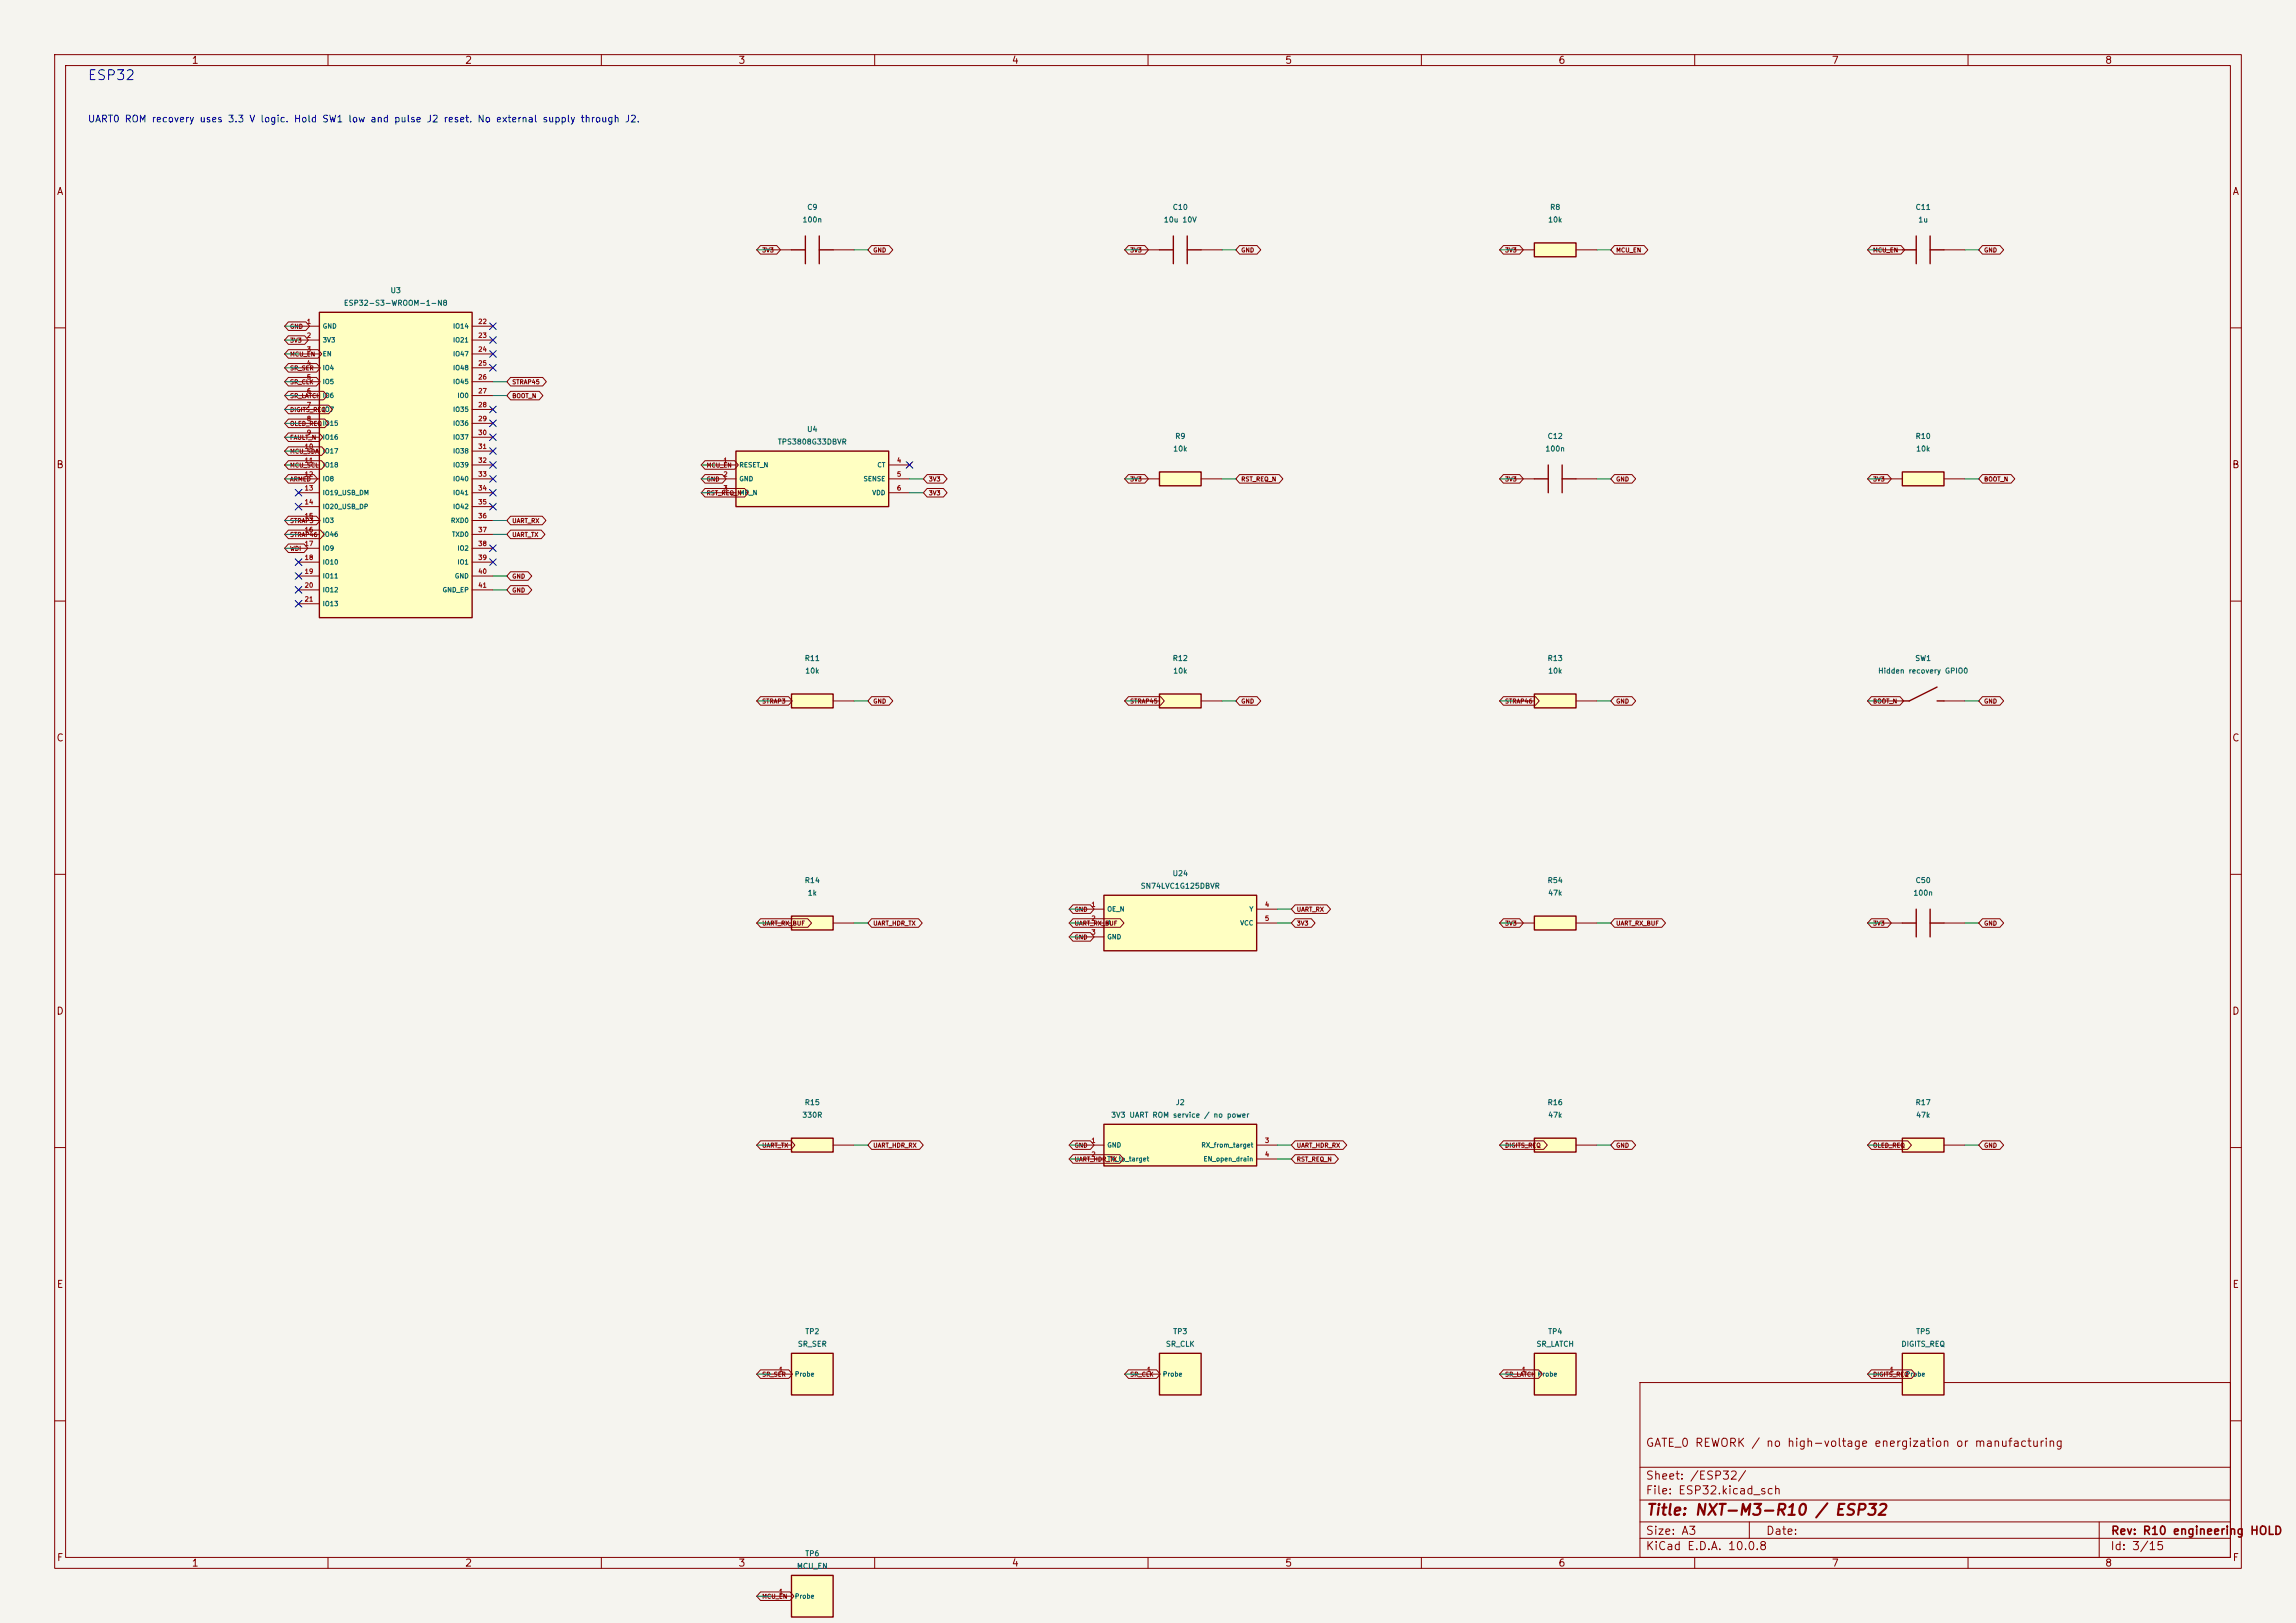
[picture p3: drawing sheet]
<svg xmlns="http://www.w3.org/2000/svg" width="420mm" height="297mm" viewBox="0 0 420 297" stroke-linecap="round" stroke-linejoin="round" font-family="sans-serif">
<defs><g id="words">
<text font-size="2" fill="#840000" x="301" y="277.8">Title: NXT-M3-R10 / ESP32</text>
<text font-size="1.8" fill="#0000c2" x="15.9" y="15.1">ESP32</text>
<g font-size="1.5" fill="#840000">
<text x="300.9" y="265.1">GATE_0 REWORK / no high-voltage energization or manufacturing</text>
<text x="300.9" y="273.8">File: ESP32.kicad_sch</text>
<text x="300.9" y="271.1">Sheet: /ESP32/</text>
<text x="300.9" y="281.2">Size: A3</text>
<text x="322.9" y="281.2">Date:</text>
<text x="386" y="281.2">Rev: R10 engineering HOLD</text>
<text x="300.9" y="284">KiCad E.D.A. 10.0.8</text>
<text x="385.9" y="284">Id: 3/15</text>
</g>
<g font-size="1.3" fill="#840000">
<text x="35" y="12">1</text>
<text x="85" y="12">2</text>
<text x="135" y="12">3</text>
<text x="185" y="12">4</text>
<text x="235" y="12">5</text>
<text x="285" y="12">6</text>
<text x="335" y="12">7</text>
<text x="385" y="12">8</text>
<text x="10.3" y="36">A</text>
<text x="408.3" y="36">A</text>
<text x="10.2" y="86">B</text>
<text x="408.2" y="86">B</text>
<text x="10.2" y="136">C</text>
<text x="408.2" y="136">C</text>
<text x="10.2" y="186">D</text>
<text x="408.2" y="186">D</text>
<text x="10.3" y="236">E</text>
<text x="408.3" y="236">E</text>
<text x="10.3" y="286">F</text>
<text x="35" y="287">1</text>
<text x="85" y="287">2</text>
<text x="135" y="287">3</text>
<text x="185" y="287">4</text>
<text x="235" y="287">5</text>
<text x="285" y="287">6</text>
<text x="335" y="287">7</text>
<text x="385" y="287">8</text>
<text x="408.3" y="286">F</text>
</g>
<text font-size="1.3" fill="#0000c2" x="16" y="22.7">UART0 ROM recovery uses 3.3 V logic. Hold SW1 low and pulse J2 reset. No external supply through J2.</text>
<g font-size="1" fill="#006464">
<text x="146.7" y="40.9">100n</text>
<text x="147.6" y="38.6">C9</text>
<text x="212.8" y="40.9">10u 10V</text>
<text x="214.4" y="38.6">C10</text>
<text x="283.1" y="40.9">10k</text>
<text x="283.5" y="38.6">R8</text>
<text x="350.3" y="38.6">C11</text>
<text x="350.8" y="40.9">1u</text>
<text x="71.3" y="53.9">U3</text>
<text x="62.8" y="56.2">ESP32-S3-WROOM-1-N8</text>
<text x="142.2" y="81.6">TPS3808G33DBVR</text>
<text x="147.5" y="79.3">U4</text>
<text x="214.5" y="82.8">10k</text>
<text x="214.9" y="80.5">R9</text>
<text x="282.6" y="82.8">100n</text>
<text x="283" y="80.5">C12</text>
<text x="350.3" y="80.5">R10</text>
<text x="350.4" y="82.8">10k</text>
<text x="147.1" y="121.2">R11</text>
<text x="147.2" y="123.5">10k</text>
<text x="214.4" y="121.2">R12</text>
<text x="214.5" y="123.5">10k</text>
<text x="283" y="121.2">R13</text>
<text x="283.1" y="123.5">10k</text>
<text x="343.5" y="123.5">Hidden recovery GPIO0</text>
<text x="350.2" y="121.2">SW1</text>
<text x="147.1" y="161.8">R14</text>
<text x="214.4" y="160.5">U24</text>
<text x="283" y="161.8">R54</text>
<text x="350.3" y="161.8">C50</text>
<text x="147.7" y="164.1">1k</text>
<text x="208.6" y="162.8">SN74LVC1G125DBVR</text>
<text x="283.1" y="164.1">47k</text>
<text x="349.9" y="164.1">100n</text>
<text x="147.1" y="202.5">R15</text>
<text x="215" y="202.5">J2</text>
<text x="283" y="202.5">R16</text>
<text x="350.3" y="202.5">R17</text>
<text x="146.7" y="204.8">330R</text>
<text x="203.2" y="204.8">3V3 UART ROM service / no power</text>
<text x="283.1" y="204.8">47k</text>
<text x="350.4" y="204.8">47k</text>
<text x="147.2" y="244.4">TP2</text>
<text x="214.5" y="244.4">TP3</text>
<text x="283.1" y="244.4">TP4</text>
<text x="350.4" y="244.4">TP5</text>
<text x="145.8" y="246.7">SR_SER</text>
<text x="213.2" y="246.7">SR_CLK</text>
<text x="281" y="246.7">SR_LATCH</text>
<text x="347.7" y="246.7">DIGITS_REQ</text>
<text x="145.7" y="287.3">MCU_EN</text>
<text x="147.2" y="285">TP6</text>
</g>
<g font-size=".8" fill="#840000">
<text x="139.3" y="46.4">3V3</text>
<text x="159.6" y="46.4">GND</text>
<text x="206.6" y="46.4">3V3</text>
<text x="227" y="46.4">GND</text>
<text x="275.2" y="46.4">3V3</text>
<text x="295.5" y="46.4">MCU_EN</text>
<text x="342.5" y="46.4">MCU_EN</text>
<text x="362.8" y="46.4">GND</text>
<text x="53" y="60.3">GND</text>
<text x="53" y="62.9">3V3</text>
<text x="53" y="65.4">MCU_EN</text>
<text x="53" y="68">SR_SER</text>
<text x="53" y="70.5">SR_CLK</text>
<text x="93.6" y="70.5">STRAP45</text>
<text x="53" y="73">SR_LATCH IO6</text>
<text x="53" y="75.6">DIGITS_REQ</text>
<text x="93.6" y="73">BOOT_N</text>
<text x="53" y="78.1">OLED_REQIO15</text>
<text x="53" y="80.7">FAULT_N</text>
<text x="53" y="83.2">MCU_SDA</text>
<text x="53" y="85.7">MCU_SCL</text>
<text x="53" y="88.3">ARMED</text>
<text x="129.2" y="85.7">MCU_EN</text>
<text x="129.2" y="88.3">GND</text>
<text x="169.8" y="88.3">3V3</text>
<text x="206.6" y="88.3">3V3</text>
<text x="227" y="88.3">RST_REQ_N</text>
<text x="275.2" y="88.3">3V3</text>
<text x="295.5" y="88.3">GND</text>
<text x="342.5" y="88.3">3V3</text>
<text x="362.8" y="88.3">BOOT_N</text>
<text x="53" y="95.9">STRAP3</text>
<text x="93.6" y="95.9">UART_RX</text>
<text x="129.2" y="90.8">RST_REQ_N</text>
<text x="169.8" y="90.8">3V3</text>
<text x="53" y="98.4">STRAP46</text>
<text x="53" y="101">WDI</text>
<text x="93.6" y="98.4">UART_TX</text>
<text x="93.6" y="106.1">GND</text>
<text x="93.6" y="108.6">GND</text>
<text x="139.3" y="128.9">STRAP3</text>
<text x="159.6" y="128.9">GND</text>
<text x="206.6" y="128.9">STRAP45</text>
<text x="227" y="128.9">GND</text>
<text x="275.2" y="128.9">STRAP46</text>
<text x="295.5" y="128.9">GND</text>
<text x="342.5" y="128.9">BOOT_N</text>
<text x="362.8" y="128.9">GND</text>
<text x="196.5" y="167">GND</text>
<text x="237.1" y="167">UART_RX</text>
<text x="139.3" y="169.6">UART_RX_BUF</text>
<text x="159.6" y="169.6">UART_HDR_TX</text>
<text x="196.5" y="172.1">GND</text>
<text x="196.5" y="169.6">UART_RX_BUF</text>
<text x="237.1" y="169.6">3V3</text>
<text x="275.2" y="169.6">3V3</text>
<text x="295.5" y="169.6">UART_RX_BUF</text>
<text x="342.5" y="169.6">3V3</text>
<text x="362.8" y="169.6">GND</text>
<text x="139.3" y="210.2">UART_TX</text>
<text x="159.6" y="210.2">UART_HDR_RX</text>
<text x="196.5" y="212.7">UART_HDR_TX</text>
<text x="196.5" y="210.2">GND</text>
<text x="237.1" y="210.2">UART_HDR_RX</text>
<text x="237.1" y="212.7">RST_REQ_N</text>
<text x="275.2" y="210.2">DIGITS_REQ</text>
<text x="295.5" y="210.2">GND</text>
<text x="342.5" y="210.2">OLED_REQ</text>
<text x="362.8" y="210.2">GND</text>
<text x="139.3" y="252.1">SR_SER</text>
<text x="206.6" y="252.1">SR_CLK</text>
<text x="275.2" y="252.1">SR_LATCH Probe</text>
<text x="342.5" y="252.1">DIGITS_REQ</text>
<text x="139.3" y="292.7">MCU_EN</text>
</g>
<g font-size=".8" fill="#a90000">
<text x="56" y="59.5">1</text>
<text x="87.4" y="59.5">22</text>
<text x="56" y="62">2</text>
<text x="56" y="64.6">3</text>
<text x="87.4" y="62">23</text>
<text x="87.4" y="64.6">24</text>
<text x="56" y="67.1">4</text>
<text x="56" y="69.6">5</text>
<text x="87.4" y="67.1">25</text>
<text x="87.4" y="69.6">26</text>
<text x="56" y="72.2">6</text>
<text x="56" y="74.7">7</text>
<text x="56" y="77.3">8</text>
<text x="87.4" y="72.2">27</text>
<text x="87.4" y="74.7">28</text>
<text x="87.4" y="77.3">29</text>
<text x="55.6" y="82.3">10</text>
<text x="56" y="79.8">9</text>
<text x="87.4" y="79.8">30</text>
<text x="87.4" y="82.3">31</text>
<text x="55.6" y="84.9">11</text>
<text x="55.6" y="87.4">12</text>
<text x="55.6" y="90">13</text>
<text x="87.4" y="84.9">32</text>
<text x="87.4" y="87.4">33</text>
<text x="87.4" y="90">34</text>
<text x="132.2" y="84.9">1</text>
<text x="132.2" y="87.4">2</text>
<text x="132.2" y="90">3</text>
<text x="164" y="84.9">4</text>
<text x="164" y="87.4">5</text>
<text x="164" y="90">6</text>
<text x="55.6" y="92.5">14</text>
<text x="55.6" y="95">15</text>
<text x="87.4" y="92.5">35</text>
<text x="87.4" y="95">36</text>
<text x="55.6" y="97.6">16</text>
<text x="55.6" y="100.1">17</text>
<text x="87.4" y="97.6">37</text>
<text x="87.4" y="100.1">38</text>
<text x="55.6" y="102.7">18</text>
<text x="55.6" y="105.2">19</text>
<text x="55.6" y="107.7">20</text>
<text x="87.4" y="102.7">39</text>
<text x="87.4" y="105.2">40</text>
<text x="87.4" y="107.7">41</text>
<text x="55.6" y="110.3">21</text>
<text x="199.5" y="166.2">1</text>
<text x="231.3" y="166.2">4</text>
<text x="199.5" y="168.7">2</text>
<text x="199.5" y="171.2">3</text>
<text x="231.3" y="168.7">5</text>
<text x="199.5" y="209.3">1</text>
<text x="231.3" y="209.3">3</text>
<text x="199.5" y="211.9">2</text>
<text x="231.3" y="211.9">4</text>
<text x="142.4" y="251.2">1</text>
<text x="209.7" y="251.2">1</text>
<text x="278.3" y="251.2">1</text>
<text x="345.6" y="251.2">1</text>
<text x="142.4" y="291.9">1</text>
</g>
<g font-size=".8" fill="#006464">
<text x="58.9" y="60.3">GND</text>
<text x="58.9" y="62.9">3V3</text>
<text x="58.9" y="65.4">EN</text>
<text x="82.8" y="60.3">IO14</text>
<text x="82.8" y="62.9">IO21</text>
<text x="82.8" y="65.4">IO47</text>
<text x="58.9" y="67.9">IO4</text>
<text x="58.9" y="70.5">IO5</text>
<text x="82.8" y="67.9">IO48</text>
<text x="82.8" y="70.5">IO45</text>
<text x="58.9" y="75.6">IO7</text>
<text x="82.8" y="75.6">IO35</text>
<text x="83.6" y="73">IO0</text>
<text x="58.9" y="80.6">IO16</text>
<text x="58.9" y="83.2">IO17</text>
<text x="82.8" y="78.1">IO36</text>
<text x="82.8" y="80.6">IO37</text>
<text x="82.8" y="83.2">IO38</text>
<text x="58.9" y="85.7">IO18</text>
<text x="58.9" y="88.3">IO8</text>
<text x="82.8" y="85.7">IO39</text>
<text x="82.8" y="88.3">IO40</text>
<text x="135.1" y="85.7">RESET_N</text>
<text x="135.1" y="88.3">GND</text>
<text x="157.9" y="88.3">SENSE</text>
<text x="160.4" y="85.7">CT</text>
<text x="58.9" y="90.8">IO19_USB_DM</text>
<text x="58.9" y="93.3">IO20_USB_DP</text>
<text x="58.9" y="95.9">IO3</text>
<text x="82.4" y="95.9">RXD0</text>
<text x="82.8" y="90.8">IO41</text>
<text x="82.8" y="93.3">IO42</text>
<text x="135.1" y="90.8">MR_N</text>
<text x="159.5" y="90.8">VDD</text>
<text x="58.9" y="98.4">IO46</text>
<text x="58.9" y="101">IO9</text>
<text x="82.6" y="98.4">TXD0</text>
<text x="83.6" y="101">IO2</text>
<text x="58.9" y="103.5">IO10</text>
<text x="58.9" y="106">IO11</text>
<text x="83.1" y="106">GND</text>
<text x="83.6" y="103.5">IO1</text>
<text x="58.9" y="108.6">IO12</text>
<text x="58.9" y="111.1">IO13</text>
<text x="80.9" y="108.6">GND_EP</text>
<text x="202.5" y="167">OE_N</text>
<text x="228.5" y="167">Y</text>
<text x="202.5" y="169.5">A</text>
<text x="202.5" y="172.1">GND</text>
<text x="226.8" y="169.5">VCC</text>
<text x="202.5" y="210.2">GND</text>
<text x="202.5" y="212.7">TX_to_target</text>
<text x="219.7" y="210.2">RX_from_target</text>
<text x="220.1" y="212.7">EN_open_drain</text>
<text x="145.3" y="252.1">Probe</text>
<text x="212.6" y="252.1">Probe</text>
<text x="348.5" y="252.1">Probe</text>
<text x="145.3" y="292.7">Probe</text>
</g>
</g></defs>
<path d="M0 0h420v297h-420z" fill="#f5f4ef" stroke="#f5f4ef" stroke-width=".18"/>
<g fill="none" stroke="#840000" stroke-width=".18">
<path d="M10 10h400v277h-400zM12 12h396v273h-396zM60 10v2M110 10v2M160 10v2M210 10v2M260 10v2M310 10v2M360 10v2M10 60h2M408 60h2M10 110h2"/>
<path d="M408 110h2M344.2 128.3h3.8M355.6 128.3h3.8M10 160h2M408 160h2M10 210h2M408 210h2M300 253h108v32h-108zM10 260h2M300 278.5h108M300 274.5h108M300 268.5h108"/>
<path d="M320 278.5v3M384 278.5v6.5M408 260h2M60 285v2M110 285v2M160 285v2M210 285v2M260 285v2M300 281.5h108M310 285v2M360 285v2"/>
</g>
<path d="M354.3 125.7l-5.1 2.6h-1.2M354.3 128.3h1.3" fill="none" stroke="#840000" stroke-width=".25"/>
<path d="M212.1 86.4h7.6v2.5h-7.6z" fill="#ffffc2"/>
<path d="M212.1 86.4h7.6v2.5h-7.6z" fill="none" stroke="#840000" stroke-width=".25"/>
<path d="M208.3 87.6h3.8M219.7 87.6h3.8" fill="none" stroke="#840000" stroke-width=".18"/>
<path d="M144.8 247.6h7.6v7.7h-7.6z" fill="#ffffc2"/>
<path d="M212.1 45.7h2.5M214.6 43.2v5.1M217.2 45.7h2.5M217.2 43.2v5.1M144.8 247.6h7.6v7.7h-7.6z" fill="none" stroke="#840000" stroke-width=".25"/>
<path d="M208.3 45.7h3.8M219.7 45.7h3.8M141 251.5h3.8" fill="none" stroke="#840000" stroke-width=".18"/>
<path d="M212.1 247.6h7.6v7.7h-7.6z" fill="#ffffc2"/>
<path d="M212.1 247.6h7.6v7.7h-7.6z" fill="none" stroke="#840000" stroke-width=".25"/>
<path d="M208.3 251.5h3.8" fill="none" stroke="#840000" stroke-width=".18"/>
<path d="M280.7 44.5h7.6v2.5h-7.6z" fill="#ffffc2"/>
<path d="M280.7 44.5h7.6v2.5h-7.6z" fill="none" stroke="#840000" stroke-width=".25"/>
<path d="M276.9 45.7h3.8M288.3 45.7h3.8" fill="none" stroke="#840000" stroke-width=".18"/>
<path d="M144.8 288.3h7.6v7.6h-7.6z" fill="#ffffc2"/>
<path d="M144.8 288.3h7.6v7.6h-7.6z" fill="none" stroke="#840000" stroke-width=".25"/>
<path d="M141 292.1h3.8" fill="none" stroke="#840000" stroke-width=".18"/>
<path d="M280.7 127h7.6v2.5h-7.6z" fill="#ffffc2"/>
<path d="M280.7 127h7.6v2.5h-7.6z" fill="none" stroke="#840000" stroke-width=".25"/>
<path d="M276.9 128.3h3.8M288.3 128.3h3.8" fill="none" stroke="#840000" stroke-width=".18"/>
<path d="M144.8 208.3h7.6v2.5h-7.6z" fill="#ffffc2"/>
<path d="M144.8 208.3h7.6v2.5h-7.6z" fill="none" stroke="#840000" stroke-width=".25"/>
<path d="M141 209.6h3.8M152.4 209.6h3.8" fill="none" stroke="#840000" stroke-width=".18"/>
<path d="M144.8 167.6h7.6v2.6h-7.6z" fill="#ffffc2"/>
<path d="M144.8 167.6h7.6v2.6h-7.6z" fill="none" stroke="#840000" stroke-width=".25"/>
<path d="M141 168.9h3.8M152.4 168.9h3.8" fill="none" stroke="#840000" stroke-width=".18"/>
<path d="M144.8 127h7.6v2.5h-7.6z" fill="#ffffc2"/>
<path d="M144.8 127h7.6v2.5h-7.6z" fill="none" stroke="#840000" stroke-width=".25"/>
<path d="M141 128.3h3.8M152.4 128.3h3.8" fill="none" stroke="#840000" stroke-width=".18"/>
<path d="M280.7 167.6h7.6v2.6h-7.6z" fill="#ffffc2"/>
<path d="M280.7 167.6h7.6v2.6h-7.6z" fill="none" stroke="#840000" stroke-width=".25"/>
<path d="M276.9 168.9h3.8M288.3 168.9h3.8" fill="none" stroke="#840000" stroke-width=".18"/>
<path d="M212.1 127h7.6v2.5h-7.6z" fill="#ffffc2"/>
<path d="M212.1 127h7.6v2.5h-7.6z" fill="none" stroke="#840000" stroke-width=".25"/>
<path d="M208.3 128.3h3.8M219.7 128.3h3.8" fill="none" stroke="#840000" stroke-width=".18"/>
<path d="M348 86.4h7.6v2.5h-7.6z" fill="#ffffc2"/>
<path d="M348 86.4h7.6v2.5h-7.6z" fill="none" stroke="#840000" stroke-width=".25"/>
<path d="M344.2 87.6h3.8M355.6 87.6h3.8" fill="none" stroke="#840000" stroke-width=".18"/>
<path d="M348 247.6h7.6v7.7h-7.6z" fill="#ffffc2"/>
<path d="M348 247.6h7.6v7.7h-7.6z" fill="none" stroke="#840000" stroke-width=".25"/>
<path d="M344.2 251.5h3.8" fill="none" stroke="#840000" stroke-width=".18"/>
<path d="M280.7 208.3h7.6v2.5h-7.6z" fill="#ffffc2"/>
<path d="M280.7 208.3h7.6v2.5h-7.6z" fill="none" stroke="#840000" stroke-width=".25"/>
<path d="M276.9 209.6h3.8M288.3 209.6h3.8" fill="none" stroke="#840000" stroke-width=".18"/>
<path d="M348 208.3h7.6v2.5h-7.6z" fill="#ffffc2"/>
<path d="M348 208.3h7.6v2.5h-7.6z" fill="none" stroke="#840000" stroke-width=".25"/>
<path d="M344.2 209.6h3.8M355.6 209.6h3.8" fill="none" stroke="#840000" stroke-width=".18"/>
<path d="M134.6 82.6h28v10.1h-28z" fill="#ffffc2"/>
<path d="M348 45.7h2.5M350.5 43.2v5.1M353.1 45.7h2.5M353.1 43.2v5.1M134.6 82.6h28v10.1h-28z" fill="none" stroke="#840000" stroke-width=".25"/>
<path d="M344.2 45.7h3.8M355.6 45.7h3.8M130.8 85.1h3.8M130.8 87.6h3.8M130.8 90.2h3.8M162.6 85.1h3.8M162.6 87.6h3.8M162.6 90.2h3.8" fill="none" stroke="#840000" stroke-width=".18"/>
<path d="M201.9 205.7h28v7.7h-28z" fill="#ffffc2"/>
<path d="M280.7 87.6h2.5M283.2 85.1v5.1M285.7 87.6h2.6M285.7 85.1v5.1M348 168.9h2.5M350.5 166.4v5.1M353.1 168.9h2.5M353.1 166.4v5.1M201.9 205.7h28v7.7h-28z" fill="none" stroke="#840000" stroke-width=".25"/>
<path d="M276.9 87.6h3.8M288.3 87.6h3.8M344.2 168.9h3.8M355.6 168.9h3.8M198.1 209.6h3.8M198.1 212.1h3.8M229.9 209.6h3.8M229.9 212.1h3.8" fill="none" stroke="#840000" stroke-width=".18"/>
<path d="M280.7 247.6h7.6v7.7h-7.6z" fill="#ffffc2"/>
<path d="M144.8 45.7h2.5M147.3 43.2v5.1M149.9 45.7h2.5M149.9 43.2v5.1M280.7 247.6h7.6v7.7h-7.6z" fill="none" stroke="#840000" stroke-width=".25"/>
<path d="M141 45.7h3.8M152.4 45.7h3.8M276.9 251.5h3.8" fill="none" stroke="#840000" stroke-width=".18"/>
<path d="M201.9 163.8h28v10.2h-28z" fill="#ffffc2"/>
<path d="M201.9 163.8h28v10.2h-28z" fill="none" stroke="#840000" stroke-width=".25"/>
<path d="M198.1 166.4h3.8M198.1 168.9h3.8M198.1 171.5h3.8M229.9 166.4h3.8M229.9 168.9h3.8" fill="none" stroke="#840000" stroke-width=".18"/>
<path d="M58.4 57.2h28v55.8h-28z" fill="#ffffc2"/>
<path d="M58.4 57.2h28v55.8h-28z" fill="none" stroke="#840000" stroke-width=".25"/>
<g fill="none" stroke="#840000" stroke-width=".18">
<path d="M52.8 58.9h3.1l.7 .8-.7 .8h-3.1l-.7-.8zM54.6 59.7h3.8M86.4 59.7h3.8M139.1 44.9h3l.7 .8-.7 .8h-3l-.7-.8zM159.4 44.9h3.2l.7 .8-.7 .8h-3.2l-.7-.8zM206.4 44.9h3l.7 .8-.7 .8h-3l-.7-.8zM226.7 44.9h3.2l.7 .8-.7 .8h-3.2l-.6-.8zM275 44.9h3l.7 .8-.7 .8h-3l-.7-.8zM295.3 44.9h5.4l.7 .8-.7 .8h-5.4l-.7-.8zM342.3 44.9h5.4l.7 .8-.7 .8h-5.4l-.7-.8zM362.6 44.9h3.2l.7 .8-.7 .8h-3.2l-.7-.8zM52.8 61.4h2.9l.7 .8-.7 .8h-2.9l-.7-.8z"/>
<path d="M52.8 64h5.4l.7 .8-.7 .8h-5.4l-.7-.8zM52.8 66.5h5.1l.7 .8-.7 .8h-5.1l-.7-.8zM52.8 69.1h5.1l.7 .8-.7 .7h-5.1l-.7-.7zM52.8 71.6h6.4l.7 .8-.7 .8h-6.4l-.7-.8zM52.8 74.1h7.3l.7 .8-.7 .8h-7.3l-.7-.8zM52.8 76.7h6.6l.7 .8-.7 .8h-6.6l-.7-.8zM52.8 79.2h5.6l.6 .8-.6 .8h-5.6l-.7-.8zM54.6 62.2h3.8M54.6 64.8h3.8M54.6 67.3h3.8M54.6 69.9h3.8M54.6 72.4h3.8"/>
<path d="M54.6 74.9h3.8M54.6 77.5h3.8M86.4 62.2h3.8M86.4 64.8h3.8M86.4 67.3h3.8M86.4 69.9h3.8M86.4 72.4h3.8M86.4 74.9h3.8M86.4 77.5h3.8M93.4 69.1h5.9l.6 .8-.6 .7h-5.9l-.7-.7zM93.4 71.6h5.2l.7 .8-.7 .8h-5.2l-.7-.8zM52.8 84.3h6l.7 .8-.7 .8h-6l-.7-.8z"/>
<path d="M52.8 81.8h6l.7 .8-.7 .7h-6l-.7-.7zM52.8 94.5h5.1l.7 .8-.7 .7h-5.1l-.7-.7zM52.8 86.8h4.6l.7 .8-.7 .8h-4.6l-.7-.8zM52.8 97h5.8l.7 .8-.7 .8h-5.8l-.7-.8zM52.8 99.5h2.8l.7 .8-.7 .8h-2.8l-.7-.8zM54.6 80h3.8M54.6 82.6h3.8M54.6 85.1h3.8M54.6 87.6h3.8M54.6 90.2h3.8M54.6 92.7h3.8M54.6 95.3h3.8"/>
<path d="M54.6 97.8h3.8M86.4 80h3.8M86.4 82.6h3.8M86.4 85.1h3.8M86.4 87.6h3.8M86.4 90.2h3.8M86.4 92.7h3.8M86.4 95.3h3.8M86.4 97.8h3.8M93.4 94.5h5.8l.7 .8-.7 .7h-5.8l-.7-.7zM93.4 97h5.6l.7 .8-.7 .8h-5.6l-.7-.8zM129 84.3h5.4l.7 .8-.7 .8h-5.4l-.7-.8z"/>
<path d="M129 86.8h3.1l.7 .8-.7 .8h-3.1l-.7-.8zM129 89.4h7.2l.7 .8-.7 .8h-7.2l-.7-.8zM169.6 89.4h3l.6 .8-.6 .8h-3l-.7-.8zM169.6 86.8h3l.6 .8-.6 .8h-3l-.7-.8zM206.4 86.8h3l.7 .8-.7 .8h-3l-.7-.8zM226.7 86.8h7.3l.7 .8-.7 .8h-7.3l-.6-.8zM275 86.8h3l.7 .8-.7 .8h-3l-.7-.8zM295.3 86.8h3.2l.7 .8-.7 .8h-3.2l-.7-.8zM342.3 86.8h3l.7 .8-.7 .8h-3l-.7-.8zM362.6 86.8h5.3l.7 .8-.7 .8h-5.3l-.7-.8zM54.6 100.3h3.8M54.6 102.9h3.8"/>
<path d="M54.6 105.4h3.8M54.6 108h3.8M54.6 110.5h3.8M86.4 100.3h3.8M86.4 102.9h3.8M86.4 105.4h3.8M86.4 108h3.8M93.4 104.6h3.2l.7 .8-.7 .8h-3.2l-.7-.8zM93.4 107.2h3.2l.7 .8-.7 .7h-3.2l-.7-.7zM139.1 127.5h5.1l.7 .8-.7 .8h-5.1l-.7-.8zM159.4 127.5h3.2l.7 .8-.7 .8h-3.2l-.7-.8zM206.4 127.5h5.9l.7 .8-.7 .8h-5.9l-.7-.8z"/>
<path d="M226.7 127.5h3.2l.7 .8-.7 .8h-3.2l-.6-.8zM275 127.5h5.9l.7 .8-.7 .8h-5.9l-.7-.8zM295.3 127.5h3.2l.7 .8-.7 .8h-3.2l-.7-.8zM342.3 127.5h5.3l.6 .8-.6 .8h-5.3l-.7-.8zM362.6 127.5h3.2l.7 .8-.7 .8h-3.2l-.7-.8zM139.1 168.1h8.7l.7 .8-.7 .8h-8.7l-.7-.8zM159.4 168.1h8.6l.7 .8-.7 .8h-8.6l-.7-.8zM196.3 165.6h3.2l.6 .8-.6 .8h-3.2l-.7-.8zM196.3 170.7h3.2l.6 .8-.6 .7h-3.2l-.7-.7zM196.3 168.1h8.6l.7 .8-.7 .8h-8.6l-.7-.8zM236.9 168.1h3l.7 .8-.7 .8h-3l-.7-.8zM236.9 165.6h5.8l.7 .8-.7 .8h-5.8l-.7-.8z"/>
<path d="M275 168.1h3l.7 .8-.7 .8h-3l-.7-.8zM295.3 168.1h8.7l.7 .8-.7 .8h-8.7l-.7-.8zM342.3 168.1h3l.7 .8-.7 .8h-3l-.7-.8zM362.6 168.1h3.2l.7 .8-.7 .8h-3.2l-.7-.8zM139.1 208.8h5.6l.7 .8-.7 .7h-5.6l-.7-.7zM159.4 208.8h8.8l.7 .8-.7 .7h-8.8l-.7-.7zM196.3 211.3h8.5l.7 .8-.7 .8h-8.5l-.7-.8zM196.3 208.8h3.2l.6 .8-.6 .7h-3.2l-.7-.7zM236.9 208.8h8.8l.7 .8-.7 .7h-8.8l-.7-.7zM236.9 211.3h7.2l.7 .8-.7 .8h-7.2l-.7-.8zM275 208.8h7.4l.6 .8-.6 .7h-7.4l-.7-.7zM295.3 208.8h3.2l.7 .8-.7 .7h-3.2l-.7-.7z"/>
<path d="M342.3 208.8h6.7l.6 .8-.6 .7h-6.7l-.7-.7zM362.6 208.8h3.2l.7 .8-.7 .7h-3.2l-.7-.7zM139.1 250.7h5.2l.7 .8-.7 .7h-5.2l-.7-.7zM206.4 250.7h5.2l.6 .8-.6 .7h-5.2l-.7-.7zM275 250.7h6.4l.7 .8-.7 .7h-6.4l-.7-.7zM342.3 250.7h7.4l.7 .8-.7 .7h-7.4l-.7-.7zM139.1 291.3h5.4l.7 .8-.7 .8h-5.4l-.7-.8z"/>
</g>
<g fill="none" stroke="#009600" stroke-width=".18">
<path d="M52.1 59.7h2.5M138.4 45.7h2.6M156.2 45.7h2.5M205.7 45.7h2.6M223.5 45.7h2.6M274.3 45.7h2.6M292.1 45.7h2.5M341.6 45.7h2.6M359.4 45.7h2.5M52.1 62.2h2.5M52.1 64.8h2.5M52.1 67.3h2.5"/>
<path d="M52.1 69.9h2.5M52.1 72.4h2.5M52.1 74.9h2.5M52.1 77.5h2.5M90.2 69.9h2.5M90.2 72.4h2.5M52.1 87.6h2.5M52.1 85.1h2.5M52.1 80h2.5M52.1 82.6h2.5M52.1 95.3h2.5M52.1 97.8h2.5"/>
<path d="M90.2 95.3h2.5M90.2 97.8h2.5M128.3 87.6h2.5M128.3 85.1h2.5M128.3 90.2h2.5M166.4 87.6h2.5M166.4 90.2h2.5M205.7 87.6h2.6M223.5 87.6h2.6M274.3 87.6h2.6M292.1 87.6h2.5M341.6 87.6h2.6"/>
<path d="M359.4 87.6h2.5M52.1 100.3h2.5M90.2 108h2.5M90.2 105.4h2.5M138.4 128.3h2.6M156.2 128.3h2.5M205.7 128.3h2.6M223.5 128.3h2.6M274.3 128.3h2.6M292.1 128.3h2.5M341.6 128.3h2.6M359.4 128.3h2.5"/>
<path d="M138.4 168.9h2.6M156.2 168.9h2.5M195.6 168.9h2.5M195.6 166.4h2.5M195.6 171.5h2.5M233.7 168.9h2.5M233.7 166.4h2.5M274.3 168.9h2.6M292.1 168.9h2.5M341.6 168.9h2.6M359.4 168.9h2.5M138.4 209.6h2.6"/>
<path d="M156.2 209.6h2.5M195.6 209.6h2.5M195.6 212.1h2.5M233.7 209.6h2.5M233.7 212.1h2.5M274.3 209.6h2.6M292.1 209.6h2.5M341.6 209.6h2.6M359.4 209.6h2.5M138.4 251.5h2.6M205.7 251.5h2.6M274.3 251.5h2.6"/>
<path d="M341.6 251.5h2.6M138.4 292.1h2.6"/>
</g>
<g fill="none" stroke="#000084" stroke-width=".18">
<path d="M89.6 59.1l1.2 1.2M90.8 59.1l-1.2 1.2M89.6 61.6l1.2 1.2M89.6 64.2l1.2 1.2M89.6 66.7l1.2 1.2M89.6 76.9l1.2 1.2M89.6 79.4l1.2 1.2M89.6 74.3l1.2 1.2M90.8 61.6l-1.2 1.2M90.8 64.2l-1.2 1.2M90.8 66.7l-1.2 1.2M90.8 76.9l-1.2 1.2"/>
<path d="M90.8 79.4l-1.2 1.2M90.8 74.3l-1.2 1.2M54 89.6l1.2 1.2M54 92.1l1.2 1.2M55.2 89.6l-1.2 1.2M55.2 92.1l-1.2 1.2M89.6 81.9l1.2 1.3M89.6 84.5l1.2 1.2M89.6 89.6l1.2 1.2M89.6 92.1l1.2 1.2M89.6 87l1.2 1.2M89.6 99.7l1.2 1.2"/>
<path d="M90.8 81.9l-1.2 1.3M90.8 84.5l-1.2 1.2M90.8 89.6l-1.2 1.2M90.8 92.1l-1.2 1.2M90.8 87l-1.2 1.2M90.8 99.7l-1.2 1.2M165.8 84.5l1.2 1.2M167 84.5l-1.2 1.2M54 102.3l1.2 1.2M54 104.8l1.2 1.2M54 109.9l1.2 1.2M54 107.3l1.2 1.3"/>
<path d="M55.2 102.3l-1.2 1.2M55.2 104.8l-1.2 1.2M55.2 109.9l-1.2 1.2M55.2 107.3l-1.2 1.3M89.6 102.3l1.2 1.2M90.8 102.3l-1.2 1.2"/>
</g>
<use href="#words"/>
</svg>
